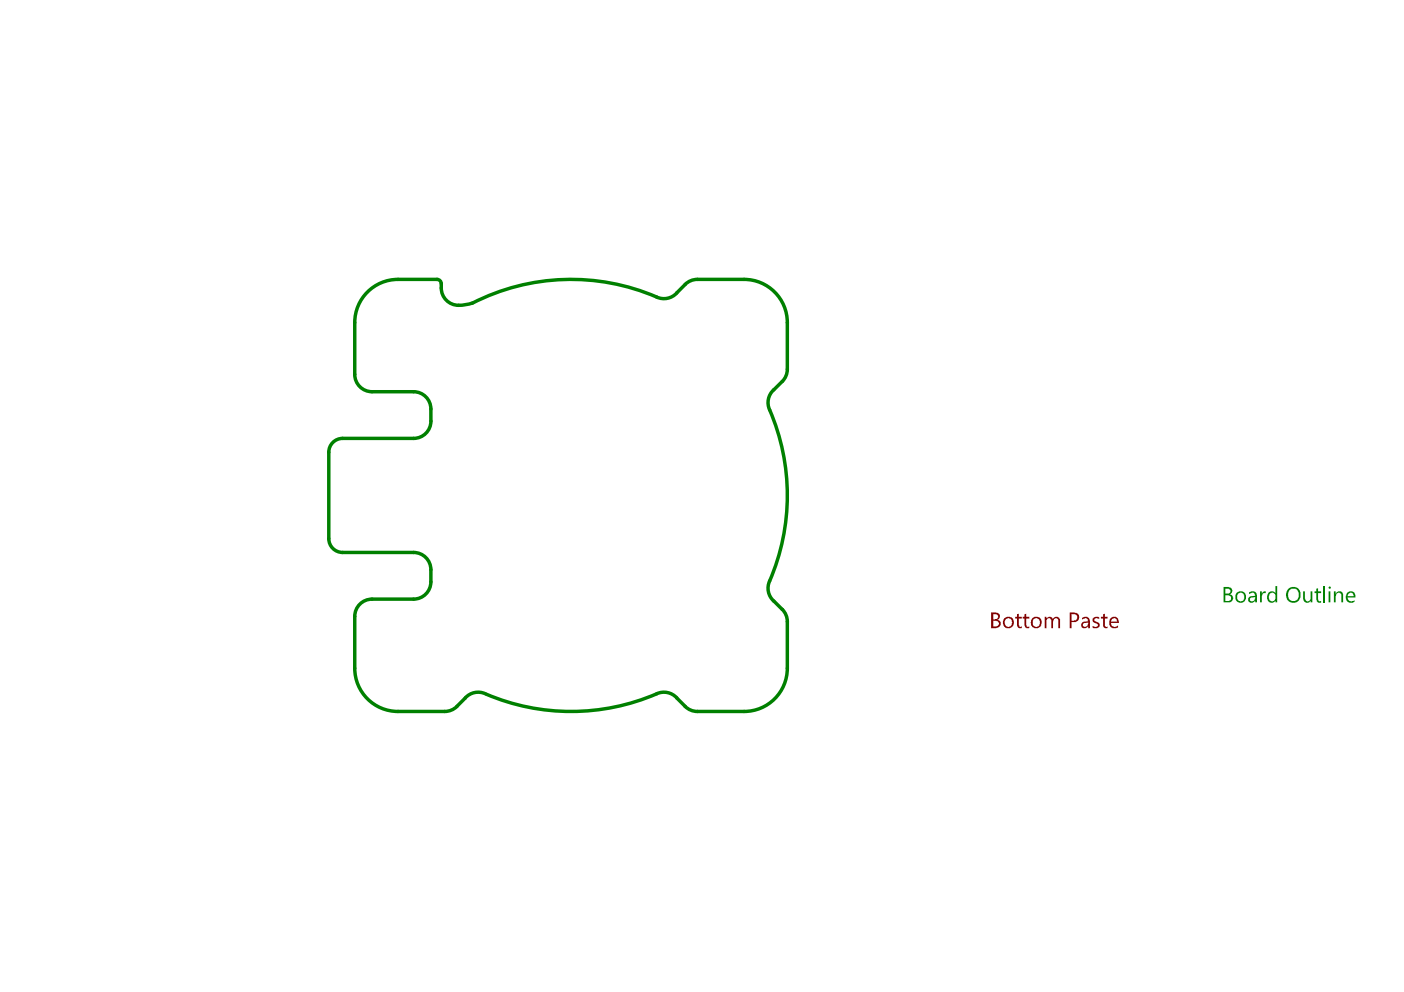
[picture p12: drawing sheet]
<svg xmlns="http://www.w3.org/2000/svg" width="297mm" height="210mm" viewBox="0 0 297 210" stroke-linecap="round" stroke-linejoin="round" font-family="sans-serif">
<g fill="none" stroke="#008000" stroke-width=".73">
<path d="M84.2 59.1h8.2M147.5 59.1h9.9M75.1 68.3v10.9M93.4 60v.9M145 60.2l-1.8 1.8M166.6 68.3v9.8M69.6 95.7v18.3M72.5 92.8h15M78.7 82.9h8.8M91.2 86.5v2.6M165.5 80.7l-1.8 1.8M72.5 116.9h15"/>
<path d="M75.1 130.4v11M78.7 126.8h8.8M91.2 120.6v2.5M163.7 127.2l1.8 1.8M166.6 131.5v9.9M84.2 150.5h9.9M98.4 147.7l-1.7 1.8M143.2 147.7l1.8 1.8M147.5 150.5h9.9"/>
</g>
<g fill="#008000">
<path d="M266.6 125.1h.4v.6l.2-.5 .6-.1v.4h-.5l-.3 .3v1.6h-.4z"/>
<path d="M275.7 125.1h.4v1.4a.62 .62 0 0 0 .6 .8 .62 .62 0 0 0 .6-.8v-1.4h.3v2.3h-.3v-.2a.86 .86 0 0 1-1.1 .3 .86 .86 0 0 1-.5-1z"/>
<path d="M278.5 124.6l.4-.1v.6h.6v.4h-.6v1.4l.2 .4 .4-.1v.2a.65 .65 0 0 1-.7 .1 .65 .65 0 0 1-.3-.6v-1.4h-.4v-.4h.4z"/>
<path d="M259.2 124.6v1h.5a.53 .53 0 0 0 .7-.5 .53 .53 0 0 0-.7-.5zM259.2 126v1.2h.6a.61 .61 0 0 0 .6-.7 .61 .61 0 0 0-.7-.5zM258.9 124.2h.9a.83 .83 0 0 1 .8 .5 .83 .83 0 0 1-.2 .9l-.1 .2a.87 .87 0 0 1 .5 1 .87 .87 0 0 1-1 .6h-.9z"/>
<path d="M261.9 125.6a.98 .98 0 0 0-.2 1 .98 .98 0 0 0 .9 .7 .99 .99 0 0 0 .6-1 .99 .99 0 0 0-.6-.9zM261.3 126.3a1.2 1.2 0 0 1 2.4 0 1.2 1.2 0 0 1-2.4 0z"/>
<path d="M264.4 126.6a.49 .49 0 0 0 .3 .6 .49 .49 0 0 0 .6-.1l.2-.2 .1-.6-.9 .1zM264.3 125.3a1.1 1.1 0 0 1 1.5 .3l.1 1.8h-.3v-.2a.87 .87 0 0 1-1.5-.1 .81 .81 0 0 1 .7-1l.8-.1a.67 .67 0 0 0-.5-.6 .67 .67 0 0 0-.7 .3z"/>
<path d="M268.4 125.4a1.02 1.02 0 0 1 1.4 .1v-1.5h.4v3.4h-.4v-.3a.99 .99 0 0 1-1.2 .3 .99 .99 0 0 1-.5-1.2zM268.5 125.8a1.18 1.18 0 0 0 .3 1.4 .71 .71 0 0 0 .8-.1 .71 .71 0 0 0 .2-.7v-.3a.68 .68 0 0 0-.5-.7 .68 .68 0 0 0-.8 .4z"/>
<path d="M272.7 124.9l-.1 .2a1.43 1.43 0 0 0 .8 2.1h.1a1.25 1.25 0 0 0 1.3-1.7 1.17 1.17 0 0 0-.9-.9 1.17 1.17 0 0 0-1.2 .3zM272.5 124.6a1.61 1.61 0 0 1 2-.2 1.61 1.61 0 0 1 .6 1.8 1.57 1.57 0 0 1-2 1.2 1.57 1.57 0 0 1-.9-2.1z"/>
</g>
<path d="M280.2 124v3.4" fill="none" stroke="#008000" stroke-width=".37"/>
<g fill="#008000">
<path d="M282.2 125.1h.4v.5a.83 .83 0 0 1 1-.5 .83 .83 0 0 1 .6 1v1.3h-.4v-1.3a.57 .57 0 0 0-.5-.7 .57 .57 0 0 0-.6 .7l-.1 1.3h-.4z"/>
<path d="M281.1 124.4a.26 .26 0 0 1 .5 0 .26 .26 0 0 1-.5 0zM281.1 125.1h.4v2.3h-.4z"/>
<path d="M285.2 125.8l-.1 .3h1.3a.59 .59 0 0 0-.4-.7 .59 .59 0 0 0-.7 .4zM285 125.4a1.03 1.03 0 0 1 1.1-.3 1.03 1.03 0 0 1 .7 .9v.4h-1.7a.88 .88 0 0 0 .6 .8 .88 .88 0 0 0 .9-.2v.4a1.19 1.19 0 0 1-1.4 0 1.19 1.19 0 0 1-.5-1.3z"/>
</g>
<g fill="none" stroke="#008000" stroke-width=".73">
<path d="M84.2 59.1a9.1 9.1 0 0 0-9.1 9.2M92.4 59.1a.91 .91 0 0 1 1 .9M147.5 59.1l-1.4 .3-1.2 .8M157.4 59.1a9.1 9.1 0 0 1 9.2 9.2M75.1 79.2a3.7 3.7 0 0 0 3.6 3.7M93.4 60.9a3.9 3.9 0 0 0 5.1 3.6l1.4-.4M143.2 62a3.7 3.7 0 0 1-4.3 .8 45.8 45.8 0 0 0-38.9 1.3M166.6 78.1l-.3 1.4-.8 1.2M72.5 92.8a2.93 2.93 0 0 0-2.9 2.9M87.5 82.9a3.7 3.7 0 0 1 3.7 3.6M91.2 89.1a3.7 3.7 0 0 1-3.7 3.7M163.7 82.5a3.6 3.6 0 0 0-.9 4.2 45.9 45.9 0 0 1-.2 36.9 3.7 3.7 0 0 0 1.1 3.6"/>
<path d="M69.6 114a2.93 2.93 0 0 0 2.9 2.9M87.5 116.9a3.7 3.7 0 0 1 3.7 3.7M78.7 126.8a3.7 3.7 0 0 0-3.6 3.6M91.2 123.1a3.7 3.7 0 0 1-3.7 3.7M165.5 128.9l.8 1.2 .3 1.4M75.1 141.4a9.1 9.1 0 0 0 9.1 9.1M96.7 149.5l-1.2 .8-1.4 .2M102.7 146.8a3.7 3.7 0 0 0-4.3 .9M102.9 146.9a46.1 46.1 0 0 0 36.7-.3 3.7 3.7 0 0 1 3.6 1.1M144.9 149.5l1.2 .8 1.4 .2M166.6 141.4a9.1 9.1 0 0 1-9.2 9.1"/>
</g>
<g fill="#800000">
<path d="M215.2 130l.3-.1v.6h.7v.4h-.7l.1 1.4a.33 .33 0 0 0 .2 .3 .33 .33 0 0 0 .4 0l-.1 .3h-.5l-.3-.2-.1-1.8h-.4v-.4h.4z"/>
<path d="M216.7 130l.4-.1v.6h.7v.4h-.7l.1 1.4a.33 .33 0 0 0 .2 .3 .33 .33 0 0 0 .4 0l-.1 .3h-.5l-.4-.2-.1-1.8h-.3v-.4h.3z"/>
<path d="M221 130.5h.4v.4a.79 .79 0 0 1 1.4 .1 .78 .78 0 0 1 .9-.5 .78 .78 0 0 1 .6 .9v1.5h-.4v-1.4a.54 .54 0 0 0-.4-.7 .54 .54 0 0 0-.6 .6l-.1 1.5h-.4v-1.4a.55 .55 0 0 0-.5-.7 .55 .55 0 0 0-.5 .7v1.4h-.4z"/>
<path d="M231.2 130.9h.1a.94 .94 0 0 1 1.3-.3v.4a.62 .62 0 0 0-1.1 .2l.1 .2a1.12 1.12 0 0 1 1 .9 .9 .9 0 0 1-1.2 .6l-.2-.1v-.4a.64 .64 0 0 0 1.1-.1v-.2l-.3-.1a.97 .97 0 0 1-.8-1.1z"/>
<path d="M233.4 130l.4-.1v.6h.5v.4h-.5v1.3a.37 .37 0 0 0 .1 .3 .37 .37 0 0 0 .4 .1v.2a.61 .61 0 0 1-.6 0 .61 .61 0 0 1-.3-.5v-1.4h-.5v-.4h.5z"/>
<path d="M210.1 130v1.1l.4-.1a.37 .37 0 0 0 .6-.3l.1-.5-.2-.1zM210.1 131.4v1.2h.6a.61 .61 0 0 0 .7-.7 .61 .61 0 0 0-.8-.5zM209.7 129.6h1a.81 .81 0 0 1 .8 .7 .81 .81 0 0 1-.5 .9 .84 .84 0 0 1 .7 .9 .84 .84 0 0 1-.9 .7l-1.1 .1z"/>
<path d="M212.7 131.2a.9 .9 0 0 0 .1 1.1 .9 .9 0 0 0 1.2 .1 1.03 1.03 0 0 0-.6-1.6l-.5 .1zM212.1 131.7a1.2 1.2 0 0 1 2.4 0 1.2 1.2 0 0 1-2.4 0z"/>
<path d="M218.6 131.1v.2a.8 .8 0 0 0 .3 1.2 .8 .8 0 0 0 1.1-.6 .86 .86 0 0 0-.3-.9 .86 .86 0 0 0-1 0zM218.3 130.9a1.21 1.21 0 0 1 2.1 .6 1.21 1.21 0 0 1-1.7 1.3 1.36 1.36 0 0 1-.4-1.8z"/>
<path d="M226.7 130v1.4h.6a.73 .73 0 0 0 .6-1.1l-.5-.3zM226.3 129.6h1a1.03 1.03 0 0 1 1.1 1.1 1.03 1.03 0 0 1-1.2 .9h-.5v1.3h-.4z"/>
<path d="M229.1 132a.53 .53 0 0 0 .3 .6 .53 .53 0 0 0 .6-.1l.2-.8-.8 .1zM228.9 130.7a1.03 1.03 0 0 1 1.6 .4l.1 1.8h-.4v-.3a.82 .82 0 0 1-.8 .4 .82 .82 0 0 1-.7-.6v-.4l.3-.4 1.2-.2a.68 .68 0 0 0-.4-.5 .68 .68 0 0 0-.7 .1l-.2 .1z"/>
<path d="M235.2 131l-.1 .5h1.3a.69 .69 0 0 0-1-.6zM234.9 130.9a1.08 1.08 0 0 1 1.3-.3 1.08 1.08 0 0 1 .5 1.2h-1.6a.86 .86 0 0 0 .5 .8 .86 .86 0 0 0 1-.2v.3l-.4 .1a1.13 1.13 0 0 1-1.4-.3 1.13 1.13 0 0 1 0-1.3z"/>
</g>
</svg>
